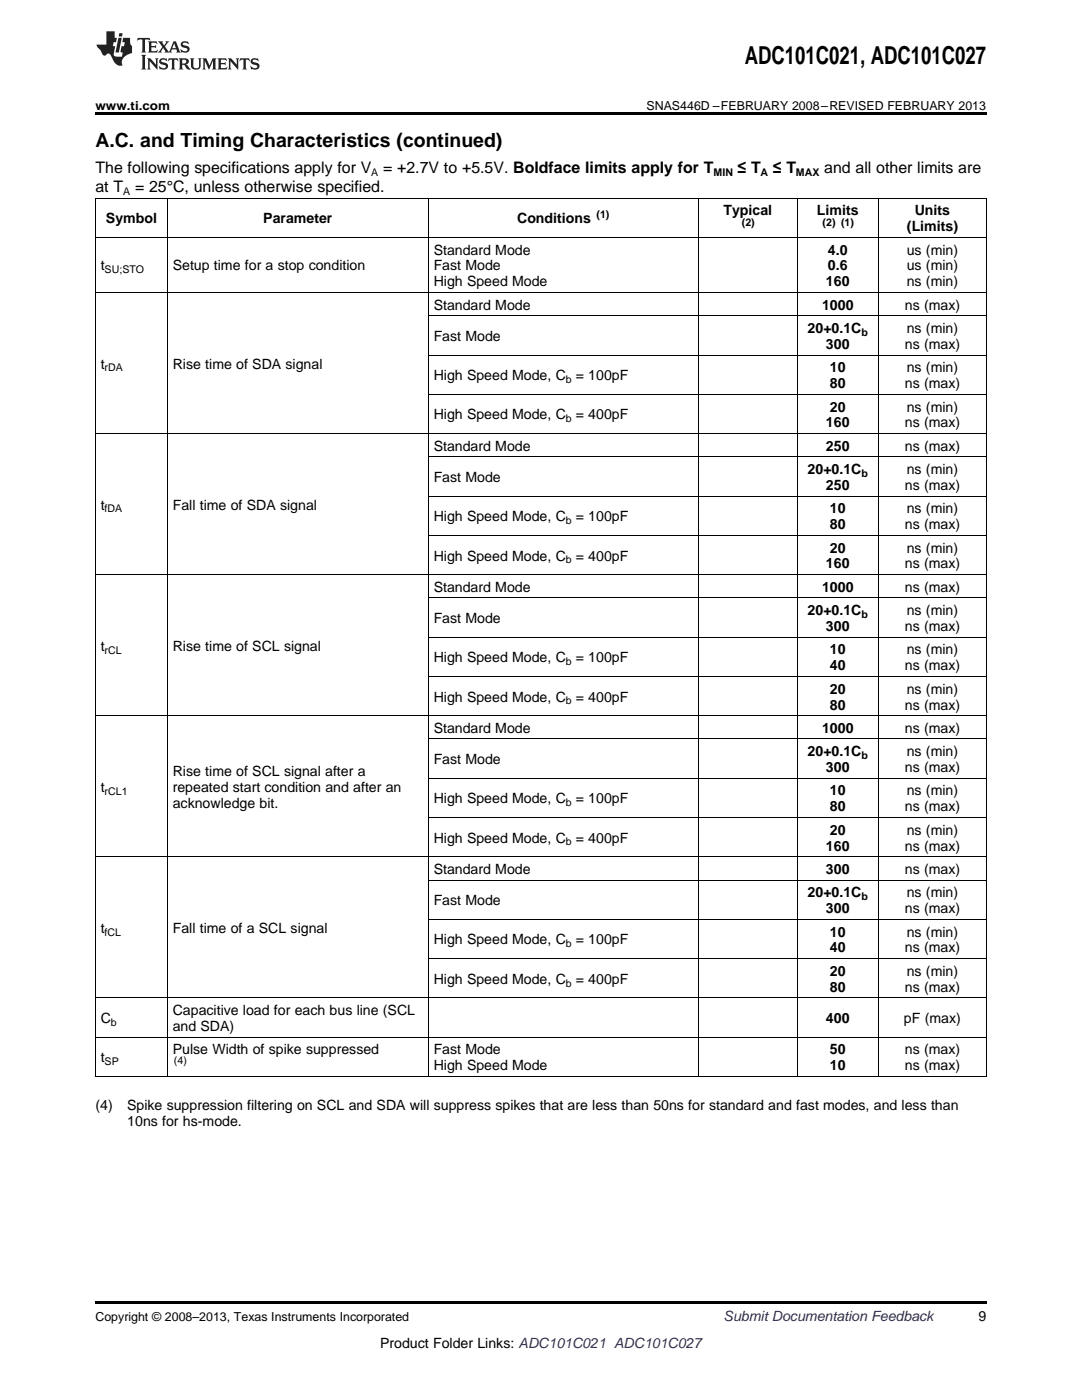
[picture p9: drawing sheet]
<svg xmlns="http://www.w3.org/2000/svg" width="216mm" height="279mm" viewBox="0 0 216 279" stroke-linecap="round" stroke-linejoin="round" font-family="sans-serif">
<defs><g id="words">
<text font-size="4.9" x="148.6" y="12.8">ADC101C021, ADC101C027</text>
<text font-size="3.9" x="19" y="29.3">A.C. and Timing Characteristics (continued)</text>
<g font-size="3.2">
<text x="19" y="34.4">The following specifications apply for V</text>
<text x="76.4" y="34.4">= +2.7V to +5.5V. Boldface limits apply for T</text>
<text x="147.2" y="34.4">≤ T</text>
<text x="154.2" y="34.4">≤ T</text>
<text x="164.5" y="34.4">and all other limits are</text>
<text x="19" y="38.3">at T</text>
<text x="27" y="38.3">= 25°C, unless otherwise specified.</text>
</g>
<g font-size="2.8">
<text x="21.1" y="44.6">Symbol</text>
<text x="52.5" y="44.6">Parameter</text>
<text x="103.2" y="44.6">Conditions</text>
<text x="144.4" y="43">Typical</text>
<text x="163" y="43">Limits</text>
<text x="181" y="46.1">(Limits)</text>
<text x="182.5" y="43">Units</text>
<text x="20.1" y="54">t</text>
<text x="34.5" y="54">Setup time for a stop condition</text>
<text x="86.5" y="50.8">Standard Mode</text>
<text x="86.5" y="54">Fast Mode</text>
<text x="165.2" y="50.8">4.0</text>
<text x="165.2" y="54">0.6</text>
<text x="180.9" y="50.8">us (min)</text>
<text x="180.9" y="54">us (min)</text>
<text x="86.5" y="57.2">High Speed Mode</text>
<text x="164.8" y="57.2">160</text>
<text x="180.9" y="57.2">ns (min)</text>
<text x="86.5" y="61.8">Standard Mode</text>
<text x="164" y="61.8">1000</text>
<text x="180.6" y="61.8">ns (max)</text>
<text x="86.5" y="68.1">Fast Mode</text>
<text x="161.1" y="66.5">20+0.1C</text>
<text x="164.8" y="69.6">300</text>
<text x="180.6" y="69.6">ns (max)</text>
<text x="180.9" y="66.5">ns (min)</text>
<text x="20.1" y="73.6">t</text>
<text x="34.5" y="73.6">Rise time of SDA signal</text>
<text x="86.5" y="75.9">High Speed Mode, C</text>
<text x="114.9" y="75.9">= 100pF</text>
<text x="165.6" y="74.3">10</text>
<text x="165.6" y="77.5">80</text>
<text x="180.6" y="77.5">ns (max)</text>
<text x="180.9" y="74.3">ns (min)</text>
<text x="86.5" y="83.7">High Speed Mode, C</text>
<text x="114.9" y="83.7">= 400pF</text>
<text x="165.6" y="82.1">20</text>
<text x="180.9" y="82.1">ns (min)</text>
<text x="86.5" y="90">Standard Mode</text>
<text x="164.8" y="85.3">160</text>
<text x="164.8" y="90">250</text>
<text x="180.6" y="85.3">ns (max)</text>
<text x="180.6" y="90">ns (max)</text>
<text x="161.1" y="94.6">20+0.1C</text>
<text x="180.9" y="94.6">ns (min)</text>
<text x="20.1" y="101.7">t</text>
<text x="34.5" y="101.7">Fall time of SDA signal</text>
<text x="86.5" y="96.2">Fast Mode</text>
<text x="164.8" y="97.8">250</text>
<text x="180.6" y="97.8">ns (max)</text>
<text x="86.5" y="104">High Speed Mode, C</text>
<text x="114.9" y="104">= 100pF</text>
<text x="165.6" y="102.4">10</text>
<text x="165.6" y="105.6">80</text>
<text x="180.6" y="105.6">ns (max)</text>
<text x="180.9" y="102.4">ns (min)</text>
<text x="86.5" y="111.9">High Speed Mode, C</text>
<text x="114.9" y="111.9">= 400pF</text>
<text x="164.8" y="113.5">160</text>
<text x="165.6" y="110.3">20</text>
<text x="180.6" y="113.5">ns (max)</text>
<text x="180.9" y="110.3">ns (min)</text>
<text x="86.5" y="118.1">Standard Mode</text>
<text x="164" y="118.1">1000</text>
<text x="180.6" y="118.1">ns (max)</text>
<text x="86.5" y="124.4">Fast Mode</text>
<text x="161.1" y="122.8">20+0.1C</text>
<text x="164.8" y="125.9">300</text>
<text x="180.6" y="125.9">ns (max)</text>
<text x="180.9" y="122.8">ns (min)</text>
<text x="20.1" y="129.9">t</text>
<text x="34.5" y="129.9">Rise time of SCL signal</text>
<text x="165.6" y="130.6">10</text>
<text x="180.9" y="130.6">ns (min)</text>
<text x="86.5" y="132.2">High Speed Mode, C</text>
<text x="114.9" y="132.2">= 100pF</text>
<text x="165.6" y="133.8">40</text>
<text x="180.6" y="133.8">ns (max)</text>
<text x="86.5" y="140">High Speed Mode, C</text>
<text x="114.9" y="140">= 400pF</text>
<text x="165.6" y="138.4">20</text>
<text x="165.6" y="141.6">80</text>
<text x="180.6" y="141.6">ns (max)</text>
<text x="180.9" y="138.4">ns (min)</text>
<text x="86.5" y="146.3">Standard Mode</text>
<text x="164" y="146.3">1000</text>
<text x="180.6" y="146.3">ns (max)</text>
<text x="34.5" y="154.8">Rise time of SCL signal after a</text>
<text x="86.5" y="152.5">Fast Mode</text>
<text x="161.1" y="150.9">20+0.1C</text>
<text x="164.8" y="154.1">300</text>
<text x="180.6" y="154.1">ns (max)</text>
<text x="180.9" y="150.9">ns (min)</text>
<text x="20.1" y="158">t</text>
<text x="34.5" y="158">repeated start condition and after an</text>
<text x="34.5" y="161.2">acknowledge bit.</text>
<text x="86.5" y="160.3">High Speed Mode, C</text>
<text x="114.9" y="160.3">= 100pF</text>
<text x="165.6" y="158.8">10</text>
<text x="165.6" y="161.9">80</text>
<text x="180.6" y="161.9">ns (max)</text>
<text x="180.9" y="158.8">ns (min)</text>
<text x="165.6" y="166.6">20</text>
<text x="180.9" y="166.6">ns (min)</text>
<text x="86.5" y="168.2">High Speed Mode, C</text>
<text x="114.9" y="168.2">= 400pF</text>
<text x="164.8" y="169.8">160</text>
<text x="180.6" y="169.8">ns (max)</text>
<text x="86.5" y="174.4">Standard Mode</text>
<text x="161.1" y="179.1">20+0.1C</text>
<text x="164.8" y="174.4">300</text>
<text x="180.6" y="174.4">ns (max)</text>
<text x="180.9" y="179.1">ns (min)</text>
<text x="86.5" y="180.7">Fast Mode</text>
<text x="164.8" y="182.2">300</text>
<text x="180.6" y="182.2">ns (max)</text>
<text x="20.1" y="186.2">t</text>
<text x="34.5" y="186.2">Fall time of a SCL signal</text>
<text x="86.5" y="188.5">High Speed Mode, C</text>
<text x="114.9" y="188.5">= 100pF</text>
<text x="165.6" y="186.9">10</text>
<text x="165.6" y="190.1">40</text>
<text x="180.6" y="190.1">ns (max)</text>
<text x="180.9" y="186.9">ns (min)</text>
<text x="86.5" y="196.3">High Speed Mode, C</text>
<text x="114.9" y="196.3">= 400pF</text>
<text x="165.6" y="194.7">20</text>
<text x="165.6" y="197.9">80</text>
<text x="180.6" y="197.9">ns (max)</text>
<text x="180.9" y="194.7">ns (min)</text>
<text x="34.5" y="202.6">Capacitive load for each bus line (SCL</text>
<text x="20.1" y="204.2">C</text>
<text x="34.5" y="205.7">and SDA)</text>
<text x="164.8" y="204.2">400</text>
<text x="180.4" y="204.2">pF (max)</text>
<text x="20.1" y="212">t</text>
<text x="34.5" y="210.4">Pulse Width of spike suppressed</text>
<text x="86.5" y="210.4">Fast Mode</text>
<text x="86.5" y="213.6">High Speed Mode</text>
<text x="165.6" y="210.4">50</text>
<text x="165.6" y="213.6">10</text>
<text x="180.6" y="210.4">ns (max)</text>
<text x="180.6" y="213.6">ns (max)</text>
<text x="19" y="221.5">(4)</text>
<text x="25.4" y="221.5">Spike suppression filtering on SCL and SDA will suppress spikes that are less than 50ns for standard and fast modes, and less than</text>
<text x="25.4" y="224.7">10ns for hs-mode.</text>
<text x="195.3" y="263.6">9</text>
<text x="75.8" y="269">Product Folder Links: ADC101C021 ADC101C027</text>
</g>
<text font-size="2.8" fill="#0000c8" x="144.4" y="263.6">Submit Documentation Feedback</text>
<g font-size="2.5">
<text x="19" y="21.9">www.ti.com</text>
<text x="129" y="21.9">SNAS446D –FEBRUARY 2008–REVISED FEBRUARY 2013</text>
<text x="19" y="263.6">Copyright © 2008–2013, Texas Instruments Incorporated</text>
</g>
<g font-size="2.1">
<text x="74.1" y="35.1">A</text>
<text x="142.4" y="35.1">MIN</text>
<text x="151.8" y="35.1">A</text>
<text x="158.8" y="35.1">MAX</text>
<text x="24.6" y="38.9">A</text>
<text x="119" y="43.4">(1)</text>
<text x="148" y="45">(2)</text>
<text x="164.1" y="45">(2) (1)</text>
<text x="20.9" y="54.5">SU;STO</text>
<text x="171.9" y="67">b</text>
<text x="20.9" y="74.1">rDA</text>
<text x="112.9" y="76.4">b</text>
<text x="112.9" y="84.3">b</text>
<text x="171.9" y="95.2">b</text>
<text x="20.9" y="102.3">fDA</text>
<text x="112.9" y="104.6">b</text>
<text x="112.9" y="112.4">b</text>
<text x="171.9" y="123.3">b</text>
<text x="20.9" y="130.4">rCL</text>
<text x="112.9" y="132.8">b</text>
<text x="112.9" y="140.6">b</text>
<text x="171.9" y="151.5">b</text>
<text x="20.9" y="158.6">rCL1</text>
<text x="112.9" y="160.9">b</text>
<text x="112.9" y="168.7">b</text>
<text x="171.9" y="179.6">b</text>
<text x="20.9" y="186.7">fCL</text>
<text x="112.9" y="189.1">b</text>
<text x="112.9" y="196.9">b</text>
<text x="22.1" y="204.7">b</text>
<text x="20.9" y="212.5">SP</text>
<text x="34.7" y="212.4">(4)</text>
</g>
</g></defs>
<path d="M19 22.5h177.8v.5h-177.8zM19 259.7h177.8v.5h-177.8z" fill="#000"/>
<g fill="none" stroke="#000" stroke-width=".2">
<path d="M19 39.5h177.8M19.1 39.6v175.2M33.4 39.6v175.2M85.4 39.6v175.2M139.3 39.6v175.2M159 39.6v175.2M175.2 39.6v175.2M196.8 39.6v175.2M19 58.4h177.8M19 47.4h177.8M85.5 78.7h111.3M85.5 70.9h111.3"/>
<path d="M85.5 63h111.3M19 86.5h177.8M85.5 99h111.3M85.5 91.2h111.3M19 114.7h177.8M85.5 119.3h111.3M85.5 106.8h111.3M85.5 135h111.3M85.5 127.2h111.3M19 142.8h177.8M85.5 155.3h111.3M85.5 147.5h111.3"/>
<path d="M19 171h177.8M85.5 175.6h111.3M85.5 163.1h111.3M19 199.1h177.8M85.5 191.3h111.3M85.5 183.5h111.3M19 214.8h177.8M19 207h177.8"/>
</g>
<g fill="#231f20">
<path d="M27.5 7.6l-.1 .5 .4-.2h.6v.1v2.1l-.2 .4h1l-.3-.4v-2.1l.1-.1h.5l.5 .2-.2-.5zM29.5 8.3l.2 .3v1.5l-.2 .4h1.8l.2-.6a1.04 1.04 0 0 1-1.3 .2v-.7h.6l.3 .2v-.6l-.3 .2h-.6v-.6l.8-.1 .4 .3-.2-.5zM31.5 8.3l.9 1.1-.9 1.1h.8l-.2-.2 .5-.7 .4 .7-.2 .2h1.5l-.1-.2 .1-.4h.9l.1 .4-.2 .2h1l-.3-.3-.7-1.9h-.5l-.9 2-.8-1 .9-1h-.8l.1 .3-.3 .5-.4-.6 .2-.2zM34.7 8.6l.4 1h-.7zM36.3 8.4a.63 .63 0 0 0-.2 .7 .63 .63 0 0 0 .6 .4l.6 .2 .1 .2a.75 .75 0 0 1-.7 .4 .75 .75 0 0 1-.6-.5l.1 .7 .1-.1a1.11 1.11 0 0 0 1.5-.6 1.13 1.13 0 0 0-1.2-.8l-.1-.4a1.04 1.04 0 0 1 1.2 .2l-.2-.5-.1 .1-.5-.2zM28.2 10.9l.2 .4v2.2l-.2 .4h1l-.3-.4v-2.2l.3-.4zM29.3 11.6l.3 .4v1.5l-.3 .4h.8l-.2-.4v-1.3l1.5 1.7v-1.9l.2-.4h-.7l.2 .4v.9l-1.1-1.3zM32 11.8a.62 .62 0 0 0-.2 .7 .62 .62 0 0 0 .6 .4l.6 .1 .1 .3a.76 .76 0 0 1-.7 .3 .76 .76 0 0 1-.6-.4l.1 .7 .1-.1a1.11 1.11 0 0 0 1.5-.6 1.13 1.13 0 0 0-1.2-.8l-.1-.4a1.04 1.04 0 0 1 1.2 .2l-.2-.6-.1 .1-.5-.1zM33.7 11.6l-.2 .6a.61 .61 0 0 1 .8-.3v1.6l-.2 .4h.9l-.2-.4v-1.6a.63 .63 0 0 1 .8 .3l-.2-.6zM35.6 11.6l.3 .4v1.5l-.3 .4h1l-.2-.2v-.8l.5 .2a.76 .76 0 0 0 1.2 .7l-1-1a.58 .58 0 0 0 .6-.5 .58 .58 0 0 0-.5-.6zM36.4 11.9h.1a.45 .45 0 0 1 .5 .1 .45 .45 0 0 1 .1 .5l-.7 .2zM37.9 11.6l.2 .2a2.17 2.17 0 0 0 .3 1.9 .99 .99 0 0 0 1.6-.6v-1.1l.2-.4h-.7l.2 .2a1.92 1.92 0 0 1-.2 1.8 .6 .6 0 0 1-.9-.5v-1.1l.2-.4zM40.4 11.6l.2 .4v1.5l-.2 .4h.7l-.2-.4v-1.4l.8 1.8 .8-1.8v1.4l-.2 .4h.9l-.2-.4v-1.5l.2-.4h-.8l-.6 1.5-.6-1.5zM43.4 11.6l.2 .4v1.5l-.2 .4h1.8l.2-.6a1.04 1.04 0 0 1-1.3 .1v-.6h.5l.4 .2v-.6l-.4 .2h-.5v-.7h.8l.3 .3-.1-.6zM45.5 11.6l.2 .4v1.5l-.2 .4h.7l-.2-.4v-1.3l1.5 1.7v-1.9l.2-.4h-.7l.2 .4v.9l-1.1-1.3zM47.9 11.6l-.1 .6a.61 .61 0 0 1 .8-.3v1.6l-.3 .4h1l-.3-.4 .1-1.6a.63 .63 0 0 1 .7 .3l-.1-.6zM50.2 11.8a.62 .62 0 0 0-.2 .7 .62 .62 0 0 0 .6 .4l.6 .1 .2 .3a.76 .76 0 0 1-.8 .3 .76 .76 0 0 1-.6-.4l.1 .7 .2-.1a1.11 1.11 0 0 0 1.5-.6 1.13 1.13 0 0 0-1.3-.8l-.1-.4a1.04 1.04 0 0 1 1.2 .2l-.1-.6-.2 .1-.5-.1z"/>
<path d="M21.2 6.3v2.6h-1.9l.1 .4 .7 .9a.91 .91 0 0 0 1 .8 .56 .56 0 0 1 .5-.3 .56 .56 0 0 1 .5 .3l.4 .8a1.53 1.53 0 0 0 1.9 1.2 1.54 1.54 0 0 1 1-2.1l.9-.3v-1.4a1.52 1.52 0 0 1-.3-1.6h-1.4l-.2 .8h.5l-.2 .8h-.4l-.2 1v.2l.4 .1-.2 .8a1.93 1.93 0 0 1-1.6-.3l.3-1.8h-.5l.2-.8h.4l.2-.8h-.4v-1.3zM23.6 7.6l-.6 2.9h.7l.6-2.9zM23.8 6.6l-.1 .7h.6l.2-.7z"/>
</g>
<use href="#words"/>
</svg>
